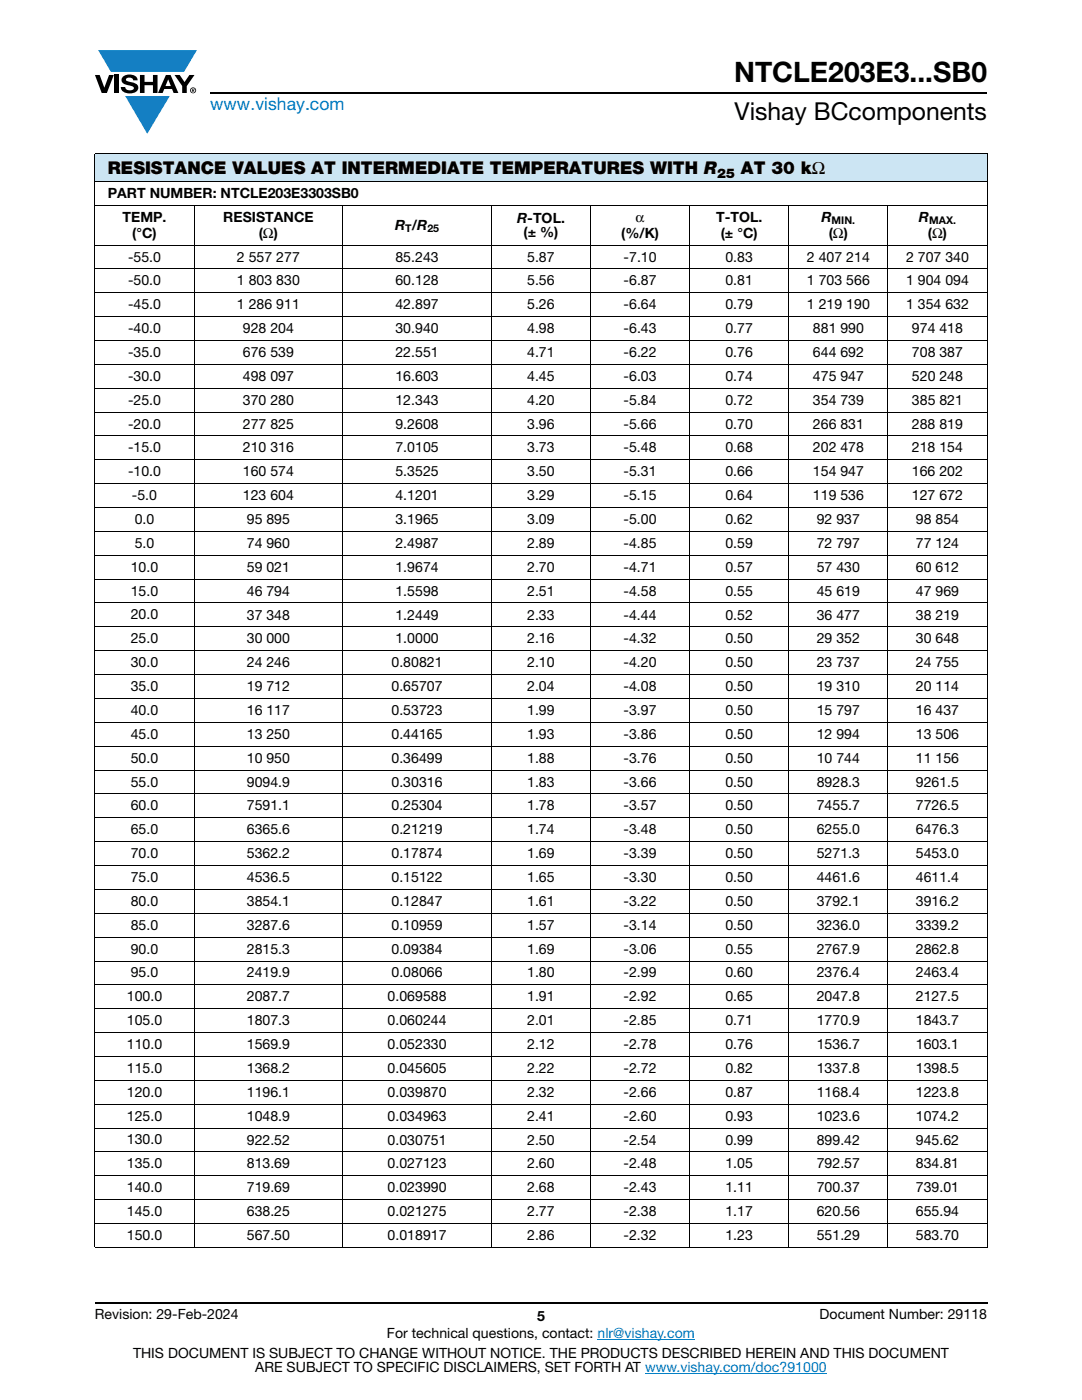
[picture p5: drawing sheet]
<svg xmlns="http://www.w3.org/2000/svg" width="216mm" height="279mm" viewBox="0 0 216 279" stroke-linecap="round" stroke-linejoin="round" font-family="sans-serif">
<defs><g id="words">
<text font-size="5.6" x="146.5" y="16.4">NTCLE203E3...SB0</text>
<text font-size="4.9" x="146.6" y="24">Vishay BCcomponents</text>
<text font-size="3.5" fill="#007ec4" x="42" y="21.9">www.vishay.com</text>
<g font-size="3.5">
<text x="21.5" y="34.8">RESISTANCE VALUES AT INTERMEDIATE TEMPERATURES WITH R</text>
<text x="147.8" y="34.8">AT 30 kΩ</text>
</g>
<g font-size="2.8">
<text x="21.5" y="39.5">PART NUMBER: NTCLE203E3303SB0</text>
<text x="24.4" y="44.3">TEMP.</text>
<text x="26.4" y="47.4">(°C)</text>
<text x="44.6" y="44.3">RESISTANCE</text>
<text x="51.6" y="47.4">(Ω)</text>
<text x="78.8" y="45.8">R /R</text>
<text x="103.2" y="44.4">R-TOL.</text>
<text x="104.5" y="47.3">(± %)</text>
<text x="124" y="47.4">(%/K)</text>
<text x="126.8" y="44.3">α</text>
<text x="142.9" y="44.3">T-TOL.</text>
<text x="143.8" y="47.4">(± °C)</text>
<text x="163.9" y="44.3">R</text>
<text x="165.4" y="47.4">(Ω)</text>
<text x="183.4" y="44.3">R</text>
<text x="185.1" y="47.4">(Ω)</text>
<text x="25.5" y="52.2">-55.0</text>
<text x="47.3" y="52.2">2 557 277</text>
<text x="78.9" y="52.2">85.243</text>
<text x="105.2" y="52.2">5.87</text>
<text x="124.4" y="52.2">-7.10</text>
<text x="144.8" y="52.2">0.83</text>
<text x="161" y="52.2">2 407 214</text>
<text x="180.8" y="52.2">2 707 340</text>
<text x="25.5" y="57">-50.0</text>
<text x="47.3" y="57">1 803 830</text>
<text x="78.9" y="57">60.128</text>
<text x="105.2" y="57">5.56</text>
<text x="124.4" y="57">-6.87</text>
<text x="144.8" y="57">0.81</text>
<text x="161" y="57">1 703 566</text>
<text x="180.8" y="57">1 904 094</text>
<text x="25.5" y="61.7">-45.0</text>
<text x="47.3" y="61.7">1 286 911</text>
<text x="78.9" y="61.7">42.897</text>
<text x="105.2" y="61.7">5.26</text>
<text x="124.4" y="61.7">-6.64</text>
<text x="144.8" y="61.7">0.79</text>
<text x="161" y="61.7">1 219 190</text>
<text x="180.8" y="61.7">1 354 632</text>
<text x="25.5" y="71.2">-35.0</text>
<text x="25.5" y="66.5">-40.0</text>
<text x="48.5" y="66.5">928 204</text>
<text x="48.5" y="71.2">676 539</text>
<text x="78.9" y="66.5">30.940</text>
<text x="78.9" y="71.2">22.551</text>
<text x="105.2" y="66.5">4.98</text>
<text x="105.2" y="71.2">4.71</text>
<text x="124.4" y="66.5">-6.43</text>
<text x="124.4" y="71.2">-6.22</text>
<text x="144.8" y="66.5">0.77</text>
<text x="144.8" y="71.2">0.76</text>
<text x="162.2" y="66.5">881 990</text>
<text x="162.2" y="71.2">644 692</text>
<text x="182" y="66.5">974 418</text>
<text x="182" y="71.2">708 387</text>
<text x="25.5" y="76">-30.0</text>
<text x="48.5" y="76">498 097</text>
<text x="78.9" y="76">16.603</text>
<text x="105.2" y="76">4.45</text>
<text x="124.4" y="76">-6.03</text>
<text x="144.8" y="76">0.74</text>
<text x="162.2" y="76">475 947</text>
<text x="182" y="76">520 248</text>
<text x="25.5" y="80.8">-25.0</text>
<text x="48.5" y="80.8">370 280</text>
<text x="78.9" y="80.8">12.343</text>
<text x="105.2" y="80.8">4.20</text>
<text x="124.4" y="80.8">-5.84</text>
<text x="144.8" y="80.8">0.72</text>
<text x="162.2" y="80.8">354 739</text>
<text x="182" y="80.8">385 821</text>
<text x="25.5" y="85.5">-20.0</text>
<text x="48.5" y="85.5">277 825</text>
<text x="78.9" y="85.5">9.2608</text>
<text x="105.2" y="85.5">3.96</text>
<text x="124.4" y="85.5">-5.66</text>
<text x="144.8" y="85.5">0.70</text>
<text x="162.2" y="85.5">266 831</text>
<text x="182" y="85.5">288 819</text>
<text x="25.5" y="90.3">-15.0</text>
<text x="25.5" y="95.1">-10.0</text>
<text x="48.5" y="90.3">210 316</text>
<text x="48.5" y="95.1">160 574</text>
<text x="78.9" y="90.3">7.0105</text>
<text x="78.9" y="95.1">5.3525</text>
<text x="105.2" y="90.3">3.73</text>
<text x="105.2" y="95.1">3.50</text>
<text x="124.4" y="90.3">-5.48</text>
<text x="124.4" y="95.1">-5.31</text>
<text x="144.8" y="90.3">0.68</text>
<text x="144.8" y="95.1">0.66</text>
<text x="162.2" y="90.3">202 478</text>
<text x="162.2" y="95.1">154 947</text>
<text x="182" y="90.3">218 154</text>
<text x="182" y="95.1">166 202</text>
<text x="26.3" y="99.8">-5.0</text>
<text x="48.5" y="99.8">123 604</text>
<text x="78.9" y="99.8">4.1201</text>
<text x="105.2" y="99.8">3.29</text>
<text x="124.4" y="99.8">-5.15</text>
<text x="144.8" y="99.8">0.64</text>
<text x="162.2" y="99.8">119 536</text>
<text x="182" y="99.8">127 672</text>
<text x="26.9" y="104.6">0.0</text>
<text x="49.3" y="104.6">95 895</text>
<text x="78.9" y="104.6">3.1965</text>
<text x="105.2" y="104.6">3.09</text>
<text x="124.4" y="104.6">-5.00</text>
<text x="144.8" y="104.6">0.62</text>
<text x="163" y="104.6">92 937</text>
<text x="182.8" y="104.6">98 854</text>
<text x="26.9" y="109.3">5.0</text>
<text x="49.3" y="109.3">74 960</text>
<text x="78.9" y="109.3">2.4987</text>
<text x="105.2" y="109.3">2.89</text>
<text x="124.4" y="109.3">-4.85</text>
<text x="144.8" y="109.3">0.59</text>
<text x="163" y="109.3">72 797</text>
<text x="182.8" y="109.3">77 124</text>
<text x="26.1" y="114.1">10.0</text>
<text x="26.1" y="118.9">15.0</text>
<text x="49.3" y="114.1">59 021</text>
<text x="49.3" y="118.9">46 794</text>
<text x="78.9" y="114.1">1.9674</text>
<text x="78.9" y="118.9">1.5598</text>
<text x="105.2" y="114.1">2.70</text>
<text x="105.2" y="118.9">2.51</text>
<text x="124.4" y="114.1">-4.71</text>
<text x="124.4" y="118.9">-4.58</text>
<text x="144.8" y="114.1">0.57</text>
<text x="144.8" y="118.9">0.55</text>
<text x="163" y="114.1">57 430</text>
<text x="163" y="118.9">45 619</text>
<text x="182.8" y="114.1">60 612</text>
<text x="182.8" y="118.9">47 969</text>
<text x="26.1" y="123.6">20.0</text>
<text x="49.3" y="123.6">37 348</text>
<text x="78.9" y="123.6">1.2449</text>
<text x="105.2" y="123.6">2.33</text>
<text x="124.4" y="123.6">-4.44</text>
<text x="144.8" y="123.6">0.52</text>
<text x="163" y="123.6">36 477</text>
<text x="182.8" y="123.6">38 219</text>
<text x="26.1" y="128.4">25.0</text>
<text x="49.3" y="128.4">30 000</text>
<text x="78.9" y="128.4">1.0000</text>
<text x="105.2" y="128.4">2.16</text>
<text x="124.4" y="128.4">-4.32</text>
<text x="144.8" y="128.4">0.50</text>
<text x="163" y="128.4">29 352</text>
<text x="182.8" y="128.4">30 648</text>
<text x="26.1" y="133.2">30.0</text>
<text x="26.1" y="137.9">35.0</text>
<text x="49.3" y="133.2">24 246</text>
<text x="49.3" y="137.9">19 712</text>
<text x="78.1" y="133.2">0.80821</text>
<text x="78.1" y="137.9">0.65707</text>
<text x="105.2" y="133.2">2.10</text>
<text x="105.2" y="137.9">2.04</text>
<text x="124.4" y="133.2">-4.20</text>
<text x="124.4" y="137.9">-4.08</text>
<text x="144.8" y="133.2">0.50</text>
<text x="144.8" y="137.9">0.50</text>
<text x="163" y="133.2">23 737</text>
<text x="163" y="137.9">19 310</text>
<text x="182.8" y="133.2">24 755</text>
<text x="182.8" y="137.9">20 114</text>
<text x="26.1" y="142.7">40.0</text>
<text x="49.3" y="142.7">16 117</text>
<text x="78.1" y="142.7">0.53723</text>
<text x="105.2" y="142.7">1.99</text>
<text x="124.4" y="142.7">-3.97</text>
<text x="144.8" y="142.7">0.50</text>
<text x="163" y="142.7">15 797</text>
<text x="182.8" y="142.7">16 437</text>
<text x="26.1" y="147.4">45.0</text>
<text x="49.3" y="147.4">13 250</text>
<text x="78.1" y="147.4">0.44165</text>
<text x="105.2" y="147.4">1.93</text>
<text x="124.4" y="147.4">-3.86</text>
<text x="144.8" y="147.4">0.50</text>
<text x="163" y="147.4">12 994</text>
<text x="182.8" y="147.4">13 506</text>
<text x="26.1" y="152.2">50.0</text>
<text x="49.3" y="152.2">10 950</text>
<text x="78.1" y="152.2">0.36499</text>
<text x="105.2" y="152.2">1.88</text>
<text x="124.4" y="152.2">-3.76</text>
<text x="144.8" y="152.2">0.50</text>
<text x="163" y="152.2">10 744</text>
<text x="182.8" y="152.2">11 156</text>
<text x="26.1" y="157">55.0</text>
<text x="26.1" y="161.7">60.0</text>
<text x="49.3" y="157">9094.9</text>
<text x="49.3" y="161.7">7591.1</text>
<text x="78.1" y="157">0.30316</text>
<text x="78.1" y="161.7">0.25304</text>
<text x="105.2" y="157">1.83</text>
<text x="105.2" y="161.7">1.78</text>
<text x="124.4" y="157">-3.66</text>
<text x="124.4" y="161.7">-3.57</text>
<text x="144.8" y="157">0.50</text>
<text x="144.8" y="161.7">0.50</text>
<text x="163" y="157">8928.3</text>
<text x="163" y="161.7">7455.7</text>
<text x="182.8" y="157">9261.5</text>
<text x="182.8" y="161.7">7726.5</text>
<text x="26.1" y="166.5">65.0</text>
<text x="49.3" y="166.5">6365.6</text>
<text x="78.1" y="166.5">0.21219</text>
<text x="105.2" y="166.5">1.74</text>
<text x="124.4" y="166.5">-3.48</text>
<text x="144.8" y="166.5">0.50</text>
<text x="163" y="166.5">6255.0</text>
<text x="182.8" y="166.5">6476.3</text>
<text x="26.1" y="171.3">70.0</text>
<text x="49.3" y="171.3">5362.2</text>
<text x="78.1" y="171.3">0.17874</text>
<text x="105.2" y="171.3">1.69</text>
<text x="124.4" y="171.3">-3.39</text>
<text x="144.8" y="171.3">0.50</text>
<text x="163" y="171.3">5271.3</text>
<text x="182.8" y="171.3">5453.0</text>
<text x="26.1" y="176">75.0</text>
<text x="49.3" y="176">4536.5</text>
<text x="78.1" y="176">0.15122</text>
<text x="105.2" y="176">1.65</text>
<text x="124.4" y="176">-3.30</text>
<text x="144.8" y="176">0.50</text>
<text x="163" y="176">4461.6</text>
<text x="182.8" y="176">4611.4</text>
<text x="26.1" y="180.8">80.0</text>
<text x="26.1" y="185.5">85.0</text>
<text x="49.3" y="180.8">3854.1</text>
<text x="49.3" y="185.5">3287.6</text>
<text x="78.1" y="180.8">0.12847</text>
<text x="78.1" y="185.5">0.10959</text>
<text x="105.2" y="180.8">1.61</text>
<text x="105.2" y="185.5">1.57</text>
<text x="124.4" y="180.8">-3.22</text>
<text x="124.4" y="185.5">-3.14</text>
<text x="144.8" y="180.8">0.50</text>
<text x="144.8" y="185.5">0.50</text>
<text x="163" y="180.8">3792.1</text>
<text x="163" y="185.5">3236.0</text>
<text x="182.8" y="180.8">3916.2</text>
<text x="182.8" y="185.5">3339.2</text>
<text x="26.1" y="190.3">90.0</text>
<text x="49.3" y="190.3">2815.3</text>
<text x="78.1" y="190.3">0.09384</text>
<text x="105.2" y="190.3">1.69</text>
<text x="124.4" y="190.3">-3.06</text>
<text x="144.8" y="190.3">0.55</text>
<text x="163" y="190.3">2767.9</text>
<text x="182.8" y="190.3">2862.8</text>
<text x="26.1" y="195.1">95.0</text>
<text x="49.3" y="195.1">2419.9</text>
<text x="78.1" y="195.1">0.08066</text>
<text x="105.2" y="195.1">1.80</text>
<text x="124.4" y="195.1">-2.99</text>
<text x="144.8" y="195.1">0.60</text>
<text x="163" y="195.1">2376.4</text>
<text x="182.8" y="195.1">2463.4</text>
<text x="25.3" y="199.8">100.0</text>
<text x="49.3" y="199.8">2087.7</text>
<text x="77.3" y="199.8">0.069588</text>
<text x="105.2" y="199.8">1.91</text>
<text x="124.4" y="199.8">-2.92</text>
<text x="144.8" y="199.8">0.65</text>
<text x="163" y="199.8">2047.8</text>
<text x="182.8" y="199.8">2127.5</text>
<text x="25.3" y="204.6">105.0</text>
<text x="25.3" y="209.4">110.0</text>
<text x="49.3" y="204.6">1807.3</text>
<text x="49.3" y="209.4">1569.9</text>
<text x="77.3" y="204.6">0.060244</text>
<text x="77.3" y="209.4">0.052330</text>
<text x="105.2" y="204.6">2.01</text>
<text x="105.2" y="209.4">2.12</text>
<text x="124.4" y="204.6">-2.85</text>
<text x="124.4" y="209.4">-2.78</text>
<text x="144.8" y="204.6">0.71</text>
<text x="144.8" y="209.4">0.76</text>
<text x="163" y="204.6">1770.9</text>
<text x="163" y="209.4">1536.7</text>
<text x="182.8" y="204.6">1843.7</text>
<text x="182.8" y="209.4">1603.1</text>
<text x="25.3" y="214.1">115.0</text>
<text x="49.3" y="214.1">1368.2</text>
<text x="77.3" y="214.1">0.045605</text>
<text x="105.2" y="214.1">2.22</text>
<text x="124.4" y="214.1">-2.72</text>
<text x="144.8" y="214.1">0.82</text>
<text x="163" y="214.1">1337.8</text>
<text x="182.8" y="214.1">1398.5</text>
<text x="25.3" y="218.9">120.0</text>
<text x="49.3" y="218.9">1196.1</text>
<text x="77.3" y="218.9">0.039870</text>
<text x="105.2" y="218.9">2.32</text>
<text x="124.4" y="218.9">-2.66</text>
<text x="144.8" y="218.9">0.87</text>
<text x="163" y="218.9">1168.4</text>
<text x="182.8" y="218.9">1223.8</text>
<text x="25.3" y="223.6">125.0</text>
<text x="49.3" y="223.6">1048.9</text>
<text x="77.3" y="223.6">0.034963</text>
<text x="105.2" y="223.6">2.41</text>
<text x="124.4" y="223.6">-2.60</text>
<text x="144.8" y="223.6">0.93</text>
<text x="163" y="223.6">1023.6</text>
<text x="182.8" y="223.6">1074.2</text>
<text x="25.3" y="228.4">130.0</text>
<text x="25.3" y="233.2">135.0</text>
<text x="49.3" y="228.4">922.52</text>
<text x="49.3" y="233.2">813.69</text>
<text x="77.3" y="228.4">0.030751</text>
<text x="77.3" y="233.2">0.027123</text>
<text x="105.2" y="228.4">2.50</text>
<text x="105.2" y="233.2">2.60</text>
<text x="124.4" y="228.4">-2.54</text>
<text x="124.4" y="233.2">-2.48</text>
<text x="144.8" y="228.4">0.99</text>
<text x="144.8" y="233.2">1.05</text>
<text x="163" y="228.4">899.42</text>
<text x="163" y="233.2">792.57</text>
<text x="182.8" y="228.4">945.62</text>
<text x="182.8" y="233.2">834.81</text>
<text x="25.3" y="237.9">140.0</text>
<text x="49.3" y="237.9">719.69</text>
<text x="77.3" y="237.9">0.023990</text>
<text x="105.2" y="237.9">2.68</text>
<text x="124.4" y="237.9">-2.43</text>
<text x="144.8" y="237.9">1.11</text>
<text x="163" y="237.9">700.37</text>
<text x="182.8" y="237.9">739.01</text>
<text x="25.3" y="242.7">145.0</text>
<text x="49.3" y="242.7">638.25</text>
<text x="77.3" y="242.7">0.021275</text>
<text x="105.2" y="242.7">2.77</text>
<text x="124.4" y="242.7">-2.38</text>
<text x="144.8" y="242.7">1.17</text>
<text x="163" y="242.7">620.56</text>
<text x="182.8" y="242.7">655.94</text>
<text x="25.3" y="247.5">150.0</text>
<text x="49.3" y="247.5">567.50</text>
<text x="77.3" y="247.5">0.018917</text>
<text x="105.2" y="247.5">2.86</text>
<text x="124.4" y="247.5">-2.32</text>
<text x="144.8" y="247.5">1.23</text>
<text x="163" y="247.5">551.29</text>
<text x="182.8" y="247.5">583.70</text>
<text x="18.9" y="263.3">Revision: 29-Feb-2024</text>
<text x="107.2" y="263.6">5</text>
<text x="163.6" y="263.3">Document Number: 29118</text>
<text x="77.2" y="267.1">For technical questions, contact: nlr@vishay.com</text>
<text x="26.5" y="271">THIS DOCUMENT IS SUBJECT TO CHANGE WITHOUT NOTICE. THE PRODUCTS DESCRIBED HEREIN AND THIS DOCUMENT</text>
<text x="50.9" y="273.8">ARE SUBJECT TO SPECIFIC DISCLAIMERS, SET FORTH AT www.vishay.com/doc?91000</text>
</g>
<text font-size="2.6" x="143.1" y="35.5">25</text>
<g font-size="2.1">
<text x="80.9" y="46.4">T</text>
<text x="85.3" y="46.4">25</text>
<text x="165.9" y="44.8">MIN.</text>
<text x="185.4" y="44.8">MAX.</text>
</g>
</g></defs>
<g fill="#147fc3">
<path d="M19.6 10h19.7l-2.6 4.3h-1.1h-13.5z"/>
<path d="M25 19.2h8.9l-4.5 7.5z"/>
</g>
<g fill="#000">
<path d="M18.9 15h1l.9 2.5 1-2.5h.9l-1.4 3.6h-1zM22.9 15h.9v3.6h-.9zM24.6 15.3a2.1 2.1 0 0 1 2.8 .3l.1 .4h-.9a.79 .79 0 0 0-.7-.5 .79 .79 0 0 0-.8 .4l.3 .3 1 .2a1.08 1.08 0 0 1 1.2 1 1.08 1.08 0 0 1-1.1 1.2 1.73 1.73 0 0 1-2.4-1.2h.9a.96 .96 0 0 0 .8 .6 .96 .96 0 0 0 .9-.4 1.31 1.31 0 0 0-1.2-.6 1.03 1.03 0 0 1-1.1-.6 1.03 1.03 0 0 1 .2-1.1zM27.9 15h.9v1.3h1.7v-1.3h.9v3.6h-.9v-1.6h-1.7v1.6h-.9zM34.8 15h1.1l.9 1.4 1-1.4h1l-1.5 2.2v1.4h-.9v-1.4z"/>
<path d="M33.6 15.9l.5 1.3h-1.1zM33.1 15l-1.6 3.6h1l.3-.8h1.5l.3 .8h1l-1.6-3.6z"/>
<path d="M38.4 17.8h.2v.2h-.2zM38.3 17.7v.7h.1v-.3l.4 .3-.2-.3 .2-.2-.1-.2z"/>
<path d="M38.1 18a.46 .46 0 0 1 .9 0 .46 .46 0 0 1-.9 0zM37.9 18a.6 .6 0 0 0 1.2 0 .6 .6 0 0 0-1.2 0z"/>
</g>
<path d="M42 18.6h155M18.9 260h178.1" fill="none" stroke="#000" stroke-width=".36"/>
<path d="M119.2 267.3h19.5M128.7 274h36.3" fill="none" stroke="#007ec4" stroke-width=".2"/>
<path d="M18.9 30.7h178.1v5.5h-178.1z" fill="#cce5f3"/>
<g fill="#fff">
<path d="M38.7 48.9h29.7v4.8h-29.7z"/>
<path d="M38.7 53.7h29.7v4.7h-29.7z"/>
<path d="M38.7 58.4h29.7v4.8h-29.7z"/>
<path d="M38.7 63.2h29.7v4.7h-29.7z"/>
<path d="M38.7 67.9h29.7v4.8h-29.7z"/>
<path d="M38.7 72.7h29.7v4.8h-29.7z"/>
<path d="M38.7 77.5h29.7v4.7h-29.7z"/>
<path d="M38.7 82.2h29.7v4.8h-29.7z"/>
<path d="M38.7 87h29.7v4.8h-29.7z"/>
<path d="M38.7 91.8h29.7v4.7h-29.7z"/>
<path d="M38.7 96.5h29.7v4.8h-29.7z"/>
<path d="M38.7 101.3h29.7v4.7h-29.7z"/>
<path d="M38.7 106h29.7v4.8h-29.7z"/>
<path d="M38.7 110.8h29.7v4.8h-29.7z"/>
<path d="M38.7 115.6h29.7v4.7h-29.7z"/>
<path d="M38.7 120.3h29.7v4.8h-29.7z"/>
<path d="M38.7 125.1h29.7v4.8h-29.7z"/>
<path d="M38.7 129.9h29.7v4.7h-29.7z"/>
<path d="M38.7 134.6h29.7v4.8h-29.7z"/>
<path d="M38.7 139.4h29.7v4.7h-29.7z"/>
<path d="M38.7 144.1h29.7v4.8h-29.7z"/>
<path d="M38.7 148.9h29.7v4.8h-29.7z"/>
<path d="M38.7 153.7h29.7v4.8h-29.7z"/>
<path d="M38.7 158.5h29.7v4.7h-29.7z"/>
<path d="M38.7 163.2h29.7v4.8h-29.7z"/>
<path d="M38.7 168h29.7v4.7h-29.7z"/>
<path d="M38.7 172.7h29.7v4.8h-29.7z"/>
<path d="M38.7 177.5h29.7v4.8h-29.7z"/>
<path d="M38.7 182.3h29.7v4.7h-29.7z"/>
<path d="M38.7 187h29.7v4.8h-29.7z"/>
<path d="M38.7 191.8h29.7v4.8h-29.7z"/>
<path d="M38.7 196.6h29.7v4.7h-29.7z"/>
<path d="M38.7 201.3h29.7v4.8h-29.7z"/>
<path d="M38.7 206.1h29.7v4.7h-29.7z"/>
<path d="M38.7 210.8h29.7v4.8h-29.7z"/>
<path d="M38.7 215.6h29.7v4.8h-29.7z"/>
<path d="M38.7 220.4h29.7v4.7h-29.7z"/>
<path d="M38.7 225.1h29.7v4.8h-29.7z"/>
<path d="M38.7 229.9h29.7v4.8h-29.7z"/>
<path d="M38.7 234.7h29.7v4.7h-29.7z"/>
<path d="M38.7 239.4h29.7v4.8h-29.7z"/>
<path d="M38.7 244.2h29.7v4.7h-29.7z"/>
</g>
<g fill="none" stroke="#000" stroke-width=".2">
<path d="M18.9 30.7h178.1M18.9 36.2h178.1M18.9 30.8v218.1M197 30.8v218.1M18.9 41h178.1M18.9 48.9h178.1M18.9 53.7h178.1M18.9 58.4h178.1M38.7 40.9v208.1M68.4 40.9v208.1M98.1 40.9v208.1M117.8 40.9v208.1"/>
<path d="M137.6 40.9v208.1M157.4 40.9v208.1M177.2 40.9v208.1M18.9 63.2h178.1M18.9 67.9h178.1M18.9 72.7h178.1M18.9 77.5h178.1M18.9 82.2h178.1M18.9 87h178.1M18.9 91.8h178.1M18.9 96.5h178.1M18.9 101.3h178.1"/>
<path d="M18.9 106h178.1M18.9 110.8h178.1M18.9 115.6h178.1M18.9 120.3h178.1M18.9 125.1h178.1M18.9 129.9h178.1M18.9 134.6h178.1M18.9 139.4h178.1M18.9 144.1h178.1M18.9 148.9h178.1M18.9 153.7h178.1M18.9 158.5h178.1"/>
<path d="M18.9 163.2h178.1M18.9 168h178.1M18.9 172.7h178.1M18.9 177.5h178.1M18.9 182.3h178.1M18.9 187h178.1M18.9 191.8h178.1M18.9 196.6h178.1M18.9 201.3h178.1M18.9 206.1h178.1M18.9 210.8h178.1M18.9 215.6h178.1"/>
<path d="M18.9 220.4h178.1M18.9 225.1h178.1M18.9 229.9h178.1M18.9 234.7h178.1M18.9 239.4h178.1M18.9 244.2h178.1M18.9 248.9h178.1"/>
</g>
<use href="#words"/>
</svg>
